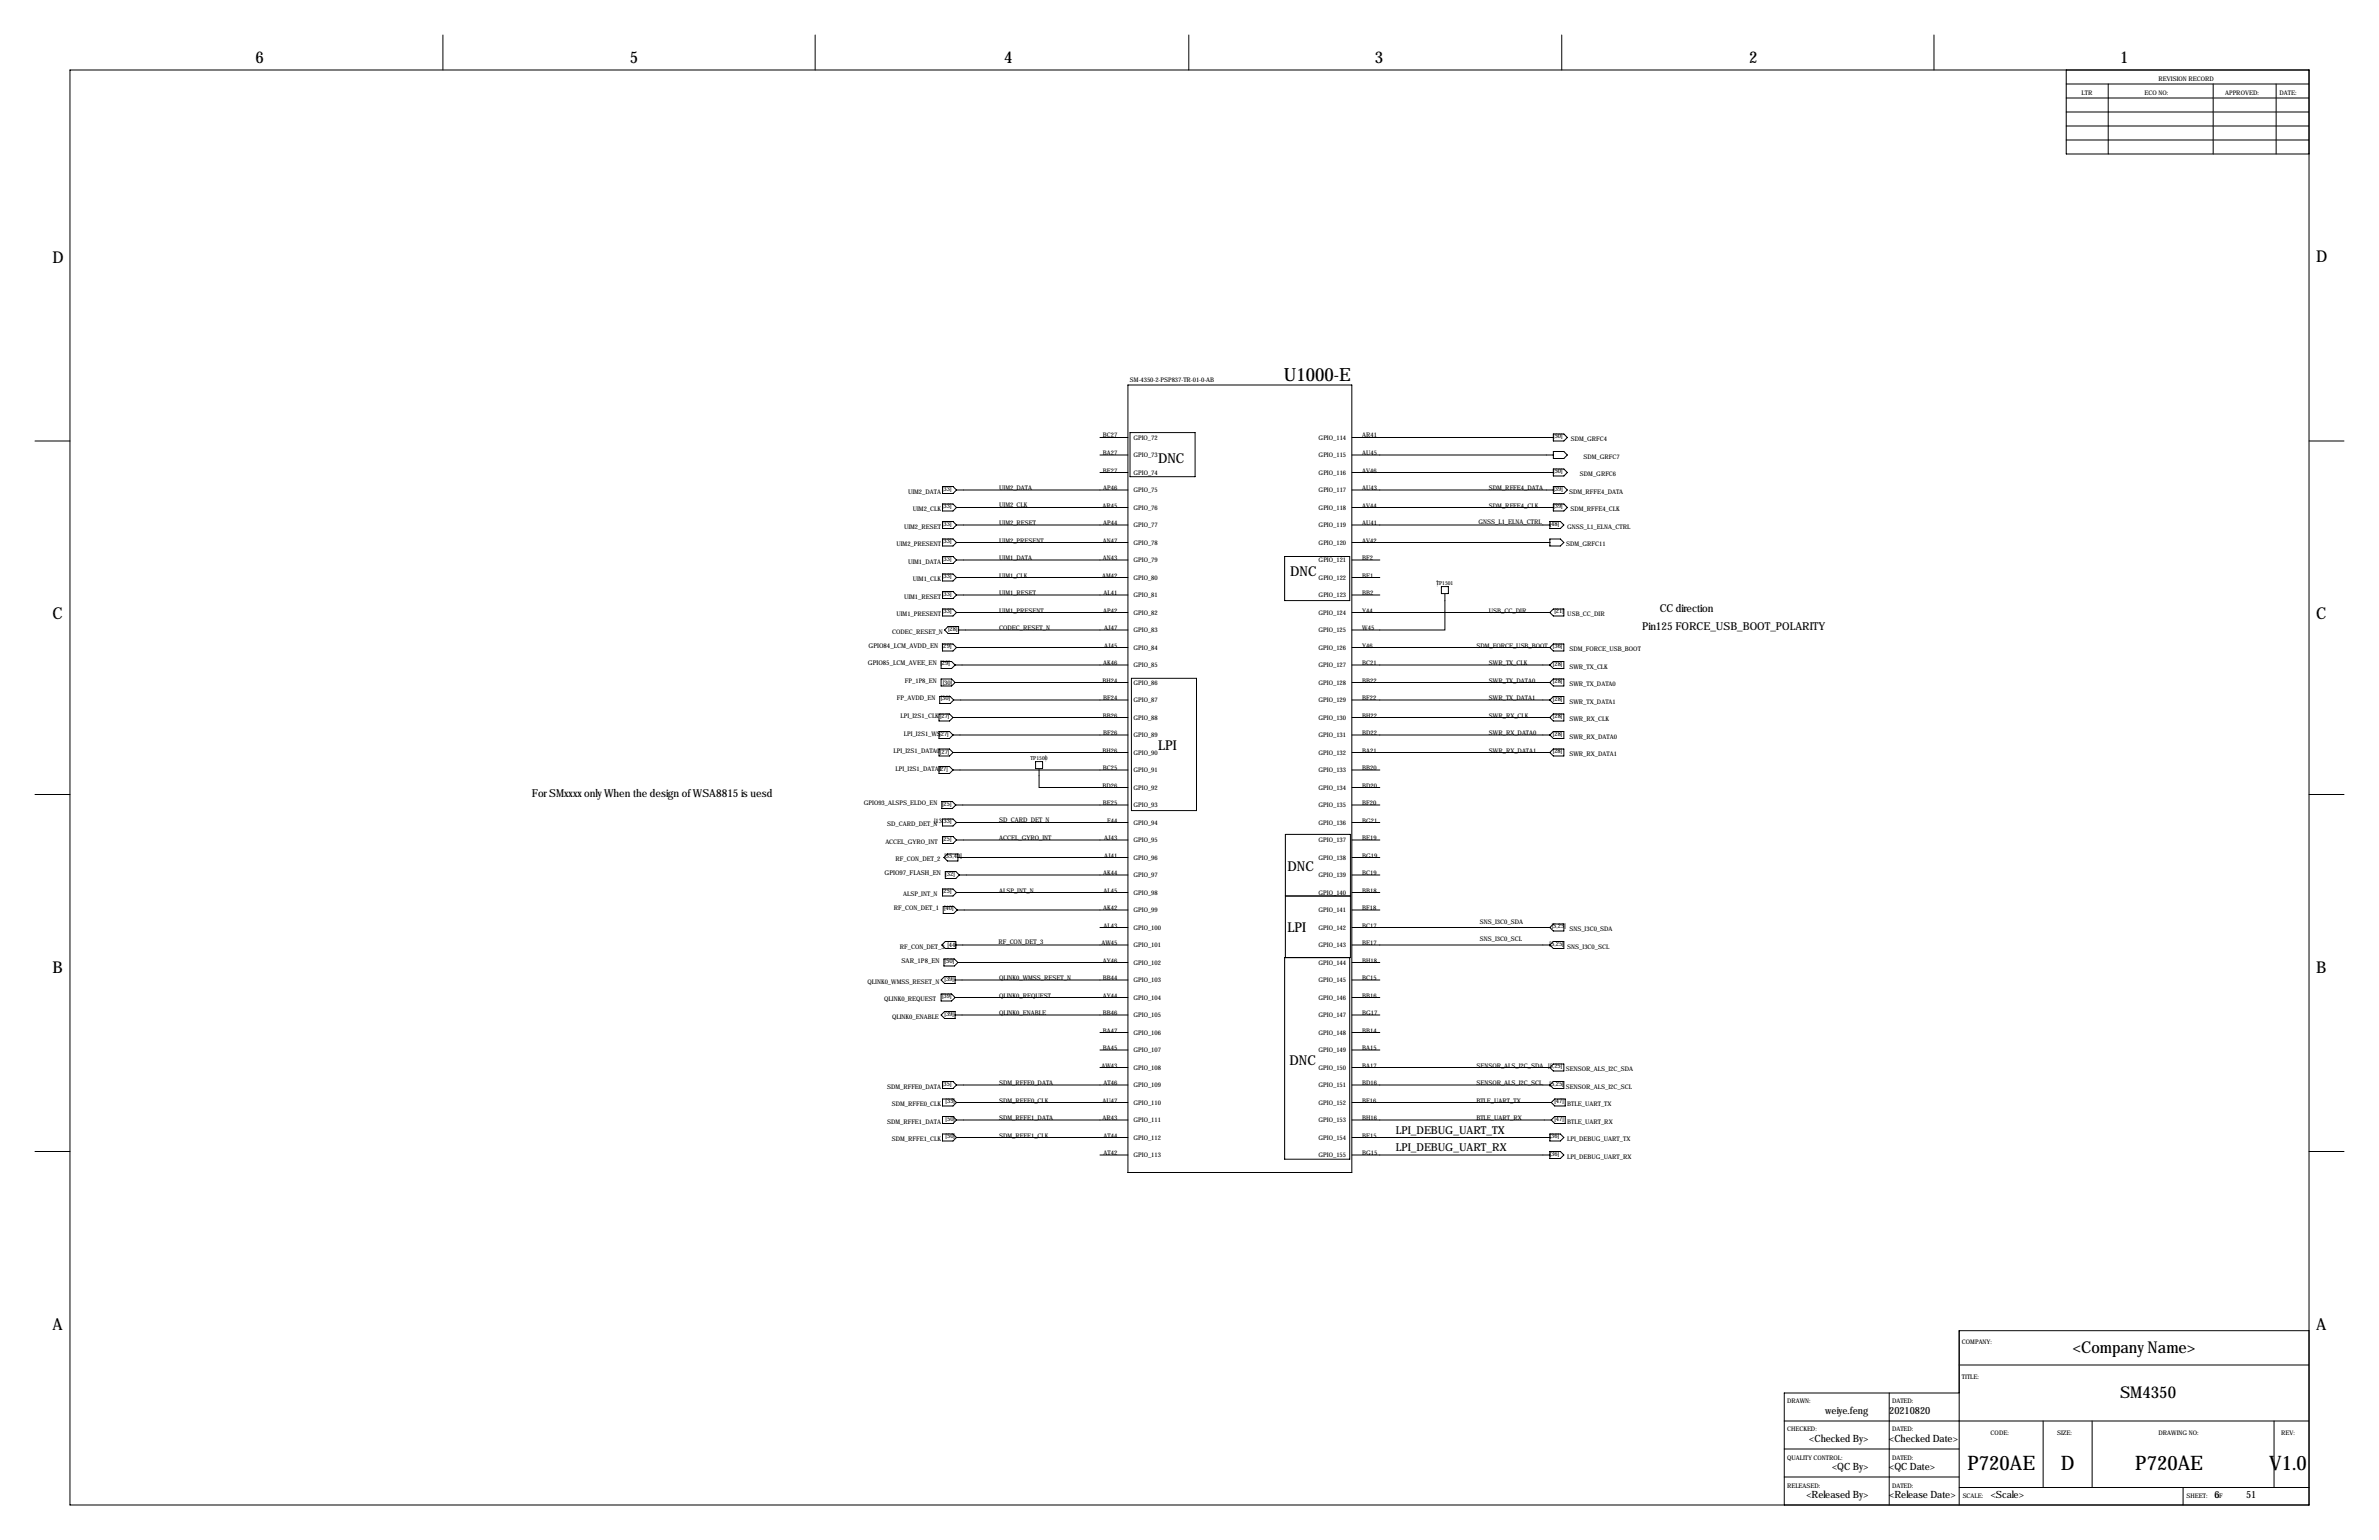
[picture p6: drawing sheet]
<svg xmlns="http://www.w3.org/2000/svg" width="864mm" height="559mm" viewBox="0 0 864 559" stroke-linecap="round" stroke-linejoin="round" font-family="sans-serif">
<defs><g id="words">
<g font-size="7.3">
<text x="714.2" y="533.3">P720AE</text>
<text x="748.1" y="533.3">D</text>
<text x="775.1" y="533.3">P720AE</text>
<text x="823.7" y="533.3">V1.0</text>
</g>
<text font-size="6.6" x="466.1" y="138.4">U1000-E</text>
<g font-size="5.9">
<text x="92.7" y="22.9">6</text>
<text x="228.6" y="22.9">5</text>
<text x="364.5" y="22.9">4</text>
<text x="499.1" y="22.9">3</text>
<text x="635" y="22.9">2</text>
<text x="769.6" y="22.9">1</text>
<text x="19.1" y="95.2">D</text>
<text x="840.7" y="95.2">D</text>
<text x="19.1" y="224.8">C</text>
<text x="840.7" y="224.8">C</text>
<text x="19.1" y="353.1">B</text>
<text x="840.7" y="353.1">B</text>
<text x="19.1" y="482.6">A</text>
<text x="840.7" y="482.6">A</text>
<text x="752.4" y="490.9">&lt;Company Name&gt;</text>
<text x="769.6" y="507.4">SM4350</text>
</g>
<g font-size="4.9">
<text x="420.4" y="167.9">DNC</text>
<text x="468.4" y="209">DNC</text>
<text x="420.4" y="272">LPI</text>
<text x="467.4" y="316">DNC</text>
<text x="467.4" y="338.3">LPI</text>
<text x="468.1" y="386.6">DNC</text>
</g>
<g font-size="4">
<text x="602.5" y="222.2">CC direction</text>
<text x="596.1" y="228.6">Pin125 FORCE_USB_BOOT_POLARITY</text>
<text x="193" y="289.1">For SMxxxx only When the design of WSA8815 is uesd</text>
<text x="506.7" y="411.5">LPI_DEBUG_UART_TX</text>
<text x="506.7" y="417.8">LPI_DEBUG_UART_RX</text>
</g>
<g font-size="3.6">
<text x="662.6" y="513">weiye.feng</text>
<text x="685.8" y="513">20210820</text>
<text x="656.8" y="523.2">&lt;Checked By&gt;</text>
<text x="685.8" y="523.2">&lt;Checked Date&gt;</text>
<text x="665.1" y="533.3">&lt;QC By&gt;</text>
<text x="685.8" y="533.3">&lt;QC Date&gt;</text>
<text x="655.7" y="543.5">&lt;Released By&gt;</text>
<text x="685.8" y="543.5">&lt;Release Date&gt;</text>
<text x="722.6" y="543.5">&lt;Scale&gt;</text>
<text x="803.9" y="543.5">6</text>
<text x="815.3" y="543.5">51</text>
</g>
<g font-size="2.4">
<text x="315.3" y="235">GPIO84_LCM_AVDD_EN [29]</text>
<text x="315.1" y="241.3">GPIO85_LCM_AVEE_EN [29]</text>
<text x="321.1" y="317.5">GPIO97_FLASH_EN</text>
<text x="343.2" y="317.8">[32]</text>
<text x="327.2" y="349.3">SAR_1P8_EN</text>
<text x="342.9" y="349.6">[50]</text>
</g>
<g font-size="2.3">
<text x="783.6" y="29.2">REVISION RECORD</text>
<text x="755.6" y="34.3">LTR</text>
<text x="778.5" y="34.3">ECO NO:</text>
<text x="807.7" y="34.3">APPROVED:</text>
<text x="827.5" y="34.3">DATE:</text>
<text x="410.2" y="138.7">SM-4350-2-PSP837-TR-01-0-AB</text>
<text x="400.4" y="158.7">BC27</text>
<text x="411.5" y="159.5">GPIO_72</text>
<text x="478.7" y="159.5">GPIO_114</text>
<text x="494.5" y="158.7">AR41</text>
<text x="563.9" y="159">[50]</text>
<text x="570.2" y="160">SDM_GRFC4</text>
<text x="400.4" y="165.1">BA27</text>
<text x="411.5" y="165.9">GPIO_73</text>
<text x="478.7" y="165.9">GPIO_115</text>
<text x="494.5" y="165.1">AU45</text>
<text x="574.8" y="166.4">SDM_GRFC7</text>
<text x="400.4" y="171.4">BE27</text>
<text x="411.5" y="172.2">GPIO_74</text>
<text x="478.7" y="172.2">GPIO_116</text>
<text x="494.5" y="171.4">AV46</text>
<text x="563.9" y="171.7">[50]</text>
<text x="573.5" y="172.7">SDM_GRFC6</text>
<text x="329.6" y="179.1">UIM2_DATA</text>
<text x="342" y="178.1">[33]</text>
<text x="362.7" y="177.8">UIM2_DATA</text>
<text x="400.5" y="177.8">AP46</text>
<text x="411.5" y="178.6">GPIO_75</text>
<text x="478.7" y="178.6">GPIO_117</text>
<text x="494.5" y="177.8">AU43</text>
<text x="540.5" y="177.8">SDM_RFFE4_DATA</text>
<text x="563.9" y="178.1">[39]</text>
<text x="569.6" y="179.1">SDM_RFFE4_DATA</text>
<text x="331.3" y="185.4">UIM2_CLK</text>
<text x="342" y="184.4">[33]</text>
<text x="362.7" y="184.1">UIM2_CLK</text>
<text x="400.2" y="184.1">AR45</text>
<text x="411.5" y="184.9">GPIO_76</text>
<text x="478.7" y="184.9">GPIO_118</text>
<text x="494.5" y="184.1">AV44</text>
<text x="540.5" y="184.1">SDM_RFFE4_CLK</text>
<text x="563.9" y="184.4">[39]</text>
<text x="570.1" y="185.4">SDM_RFFE4_CLK</text>
<text x="328.2" y="191.8">UIM2_RESET</text>
<text x="342" y="190.8">[33]</text>
<text x="362.7" y="190.5">UIM2_RESET</text>
<text x="400.5" y="190.5">AP44</text>
<text x="411.5" y="191.3">GPIO_77</text>
<text x="478.7" y="191.3">GPIO_119</text>
<text x="494.5" y="190.5">AU41</text>
<text x="536.7" y="190.2">GNSS_L1_ELNA_CTRL</text>
<text x="562.6" y="190.8">[48]</text>
<text x="568.9" y="191.8">GNSS_L1_ELNA_CTRL</text>
<text x="342" y="197.1">[33]</text>
<text x="362.7" y="196.8">UIM2_PRESENT</text>
<text x="400.4" y="196.8">AN47</text>
<text x="411.5" y="197.6">GPIO_78</text>
<text x="478.7" y="197.6">GPIO_120</text>
<text x="494.5" y="196.8">AV42</text>
<text x="325.4" y="198.1">UIM2_PRESENT</text>
<text x="342" y="203.5">[33]</text>
<text x="362.7" y="203.2">UIM1_DATA</text>
<text x="400.4" y="203.2">AN43</text>
<text x="411.5" y="204">GPIO_79</text>
<text x="478.7" y="204">GPIO_121</text>
<text x="494.5" y="203.2">BF2</text>
<text x="568.6" y="198.1">SDM_GRFC11</text>
<text x="329.6" y="204.5">UIM1_DATA</text>
<text x="342" y="209.8">[33]</text>
<text x="362.7" y="209.6">UIM1_CLK</text>
<text x="400.1" y="209.6">AM42</text>
<text x="494.5" y="209.6">BE1</text>
<text x="331.4" y="210.8">UIM1_CLK</text>
<text x="362.7" y="215.9">UIM1_RESET</text>
<text x="400.6" y="215.9">AL41</text>
<text x="411.5" y="210.3">GPIO_80</text>
<text x="478.7" y="210.3">GPIO_122</text>
<text x="494.5" y="215.9">BB2</text>
<text x="328.2" y="217.2">UIM1_RESET</text>
<text x="342" y="216.2">[33]</text>
<text x="411.5" y="216.7">GPIO_81</text>
<text x="478.7" y="216.7">GPIO_123</text>
<text x="325.4" y="223.5">UIM1_PRESENT</text>
<text x="342" y="222.5">[33]</text>
<text x="362.7" y="222.2">UIM1_PRESENT</text>
<text x="400.5" y="222.2">AP42</text>
<text x="411.5" y="223">GPIO_82</text>
<text x="478.7" y="223">GPIO_124</text>
<text x="494.5" y="222.2">Y44</text>
<text x="540.5" y="222.2">USB_CC_DIR</text>
<text x="564.3" y="222.5">[21]</text>
<text x="569" y="223.5">USB_CC_DIR</text>
<text x="323.9" y="229.9">CODEC_RESET_N</text>
<text x="344.2" y="228.9">[28]</text>
<text x="362.7" y="228.6">CODEC_RESET_N</text>
<text x="400.8" y="228.6">AJ47</text>
<text x="411.5" y="229.4">GPIO_83</text>
<text x="478.7" y="229.4">GPIO_125</text>
<text x="494.5" y="228.6">W45</text>
<text x="400.8" y="234.9">AJ45</text>
<text x="411.5" y="235.7">GPIO_84</text>
<text x="478.7" y="235.7">GPIO_126</text>
<text x="494.5" y="234.9">Y46</text>
<text x="535.9" y="234.9">SDM_FORCE_USB_BOOT [36]</text>
<text x="569.7" y="236.2">SDM_FORCE_USB_BOOT</text>
<text x="400.5" y="241.3">AK46</text>
<text x="411.5" y="242.1">GPIO_85</text>
<text x="478.7" y="242.1">GPIO_127</text>
<text x="494.5" y="241.3">BC21</text>
<text x="540.5" y="241.3">SWR_TX_CLK</text>
<text x="563.7" y="241.6">[28]</text>
<text x="569.7" y="242.6">SWR_TX_CLK</text>
<text x="328.5" y="247.7">FP_1P8_EN</text>
<text x="342.2" y="248.4">[30]</text>
<text x="400.2" y="247.6">BH24</text>
<text x="411.5" y="248.4">GPIO_86</text>
<text x="478.7" y="248.4">GPIO_128</text>
<text x="494.5" y="247.6">BB22</text>
<text x="540.5" y="247.6">SWR_TX_DATA0</text>
<text x="563.7" y="247.9">[28]</text>
<text x="569.7" y="248.9">SWR_TX_DATA0</text>
<text x="325.6" y="254">FP_AVDD_EN</text>
<text x="341.5" y="254">[30]</text>
<text x="400.5" y="254">BF24</text>
<text x="411.5" y="254.8">GPIO_87</text>
<text x="478.7" y="254.8">GPIO_129</text>
<text x="494.5" y="254">BF22</text>
<text x="540.5" y="254">SWR_TX_DATA1</text>
<text x="563.7" y="254.3">[28]</text>
<text x="569.7" y="255.3">SWR_TX_DATA1</text>
<text x="326.9" y="260.6">LPI_I2S1_CLK</text>
<text x="341.2" y="260.6">[27]</text>
<text x="400.4" y="260.3">BB26</text>
<text x="411.5" y="261.1">GPIO_88</text>
<text x="478.7" y="261.1">GPIO_130</text>
<text x="494.5" y="260.3">BH22</text>
<text x="540.5" y="260.3">SWR_RX_CLK</text>
<text x="563.7" y="260.6">[28]</text>
<text x="569.7" y="261.6">SWR_RX_CLK</text>
<text x="328.1" y="267">LPI_I2S1_WS[27]</text>
<text x="400.5" y="266.7">BF26</text>
<text x="411.5" y="267.5">GPIO_89</text>
<text x="478.7" y="267.5">GPIO_131</text>
<text x="494.5" y="266.7">BD22</text>
<text x="540.5" y="266.7">SWR_RX_DATA0</text>
<text x="563.7" y="267">[28]</text>
<text x="569.7" y="268">SWR_RX_DATA0</text>
<text x="324.3" y="273.3">LPI_I2S1_DATA0</text>
<text x="341.2" y="273.6">[27]</text>
<text x="400.2" y="273">BH26</text>
<text x="411.5" y="273.8">GPIO_90</text>
<text x="478.7" y="273.8">GPIO_132</text>
<text x="494.5" y="273">BA21</text>
<text x="540.5" y="273">SWR_RX_DATA1</text>
<text x="563.7" y="273.3">[28]</text>
<text x="569.7" y="274.3">SWR_RX_DATA1</text>
<text x="325.1" y="279.9">LPI_I2S1_DATA1</text>
<text x="340.7" y="279.7">[27]</text>
<text x="400.4" y="279.4">BC25</text>
<text x="411.5" y="280.2">GPIO_91</text>
<text x="478.7" y="280.2">GPIO_133</text>
<text x="494.5" y="279.4">BB20</text>
<text x="400.2" y="285.8">BD26</text>
<text x="411.5" y="286.5">GPIO_92</text>
<text x="478.7" y="286.5">GPIO_134</text>
<text x="494.5" y="285.8">BD20</text>
<text x="313.6" y="292.1">GPIO93_ALSPS_ELDO_EN</text>
<text x="342" y="292.4">[25]</text>
<text x="400.4" y="292.1">BE25</text>
<text x="411.5" y="292.9">GPIO_93</text>
<text x="478.7" y="292.9">GPIO_135</text>
<text x="494.5" y="292.1">BF20</text>
<text x="322" y="299.7">SD_CARD_DET_N</text>
<text x="339.1" y="298.7">[13,33]</text>
<text x="362.7" y="298.4">SD_CARD_DET_N</text>
<text x="401.9" y="298.4">F44</text>
<text x="411.5" y="299.2">GPIO_94</text>
<text x="478.7" y="299.2">GPIO_136</text>
<text x="494.5" y="298.4">BG21</text>
<text x="342" y="305.1">[25]</text>
<text x="362.7" y="304.8">ACCEL_GYRO_INT</text>
<text x="400.8" y="304.8">AJ43</text>
<text x="411.5" y="305.6">GPIO_95</text>
<text x="478.7" y="305.6">GPIO_137</text>
<text x="494.5" y="304.8">BE19</text>
<text x="321.4" y="306.1">ACCEL_GYRO_INT</text>
<text x="342.9" y="311.4">[35,40]</text>
<text x="400.8" y="311.1">AJ41</text>
<text x="411.5" y="311.9">GPIO_96</text>
<text x="478.7" y="311.9">GPIO_138</text>
<text x="494.5" y="311.1">BG19</text>
<text x="325.1" y="312.4">RF_CON_DET_2</text>
<text x="400.5" y="317.5">AK44</text>
<text x="494.5" y="317.5">BC19</text>
<text x="362.7" y="323.8">ALSP_INT_N</text>
<text x="400.6" y="323.8">AL45</text>
<text x="411.5" y="318.3">GPIO_97</text>
<text x="478.7" y="318.3">GPIO_139</text>
<text x="494.5" y="323.8">BB18</text>
<text x="327.8" y="325.1">ALSP_INT_N</text>
<text x="342" y="324.1">[25]</text>
<text x="411.5" y="324.6">GPIO_98</text>
<text x="478.7" y="324.6">GPIO_140</text>
<text x="324.5" y="330.2">RF_CON_DET_1</text>
<text x="342.8" y="330.2">[40]</text>
<text x="400.5" y="330.2">AK42</text>
<text x="411.5" y="331">GPIO_99</text>
<text x="478.7" y="331">GPIO_141</text>
<text x="494.5" y="330.2">BF18</text>
<text x="537.2" y="335.3">SNS_I3C0_SDA</text>
<text x="400.6" y="336.5">AL43</text>
<text x="411.5" y="337.3">GPIO_100</text>
<text x="478.7" y="337.3">GPIO_142</text>
<text x="494.5" y="336.5">BC17</text>
<text x="537.2" y="341.6">SNS_I3C0_SCL</text>
<text x="563.3" y="336.8">[5,25]</text>
<text x="569.7" y="337.8">SNS_I3C0_SDA</text>
<text x="326.6" y="344.2">RF_CON_DET_3 [44]</text>
<text x="362.4" y="342.4">RF_CON_DET_3</text>
<text x="399.8" y="342.9">AW45</text>
<text x="411.5" y="343.7">GPIO_101</text>
<text x="478.7" y="343.7">GPIO_143</text>
<text x="494.5" y="342.9">BE17</text>
<text x="562.5" y="343.2">[5,25]</text>
<text x="568.9" y="344.2">SNS_I3C0_SCL</text>
<text x="400.4" y="349.2">AY46</text>
<text x="411.5" y="350">GPIO_102</text>
<text x="478.7" y="350">GPIO_144</text>
<text x="494.5" y="349.2">BH18</text>
<text x="315" y="356.9">QLINK0_WMSS_RESET_N</text>
<text x="342.9" y="355.9">[39]</text>
<text x="362.7" y="355.6">QLINK0_WMSS_RESET_N</text>
<text x="400.4" y="355.6">BB44</text>
<text x="411.5" y="356.4">GPIO_103</text>
<text x="478.7" y="356.4">GPIO_145</text>
<text x="494.5" y="355.6">BC15</text>
<text x="321" y="363.2">QLINK0_REQUEST</text>
<text x="342" y="362.2">[39]</text>
<text x="362.7" y="361.9">QLINK0_REQUEST</text>
<text x="400.4" y="361.9">AY44</text>
<text x="411.5" y="362.7">GPIO_104</text>
<text x="478.7" y="362.7">GPIO_146</text>
<text x="494.5" y="361.9">BB16</text>
<text x="323.8" y="369.6">QLINK0_ENABLE</text>
<text x="342.9" y="368.6">[39]</text>
<text x="362.7" y="368.3">QLINK0_ENABLE</text>
<text x="400.4" y="368.3">BB46</text>
<text x="411.5" y="369.1">GPIO_105</text>
<text x="478.7" y="369.1">GPIO_147</text>
<text x="494.5" y="368.3">BG17</text>
<text x="400.4" y="374.6">BA47</text>
<text x="411.5" y="375.4">GPIO_106</text>
<text x="478.7" y="375.4">GPIO_148</text>
<text x="494.5" y="374.6">BB14</text>
<text x="400.4" y="381">BA45</text>
<text x="411.5" y="381.8">GPIO_107</text>
<text x="478.7" y="381.8">GPIO_149</text>
<text x="494.5" y="381">BA15</text>
<text x="399.8" y="387.3">AW43</text>
<text x="411.5" y="388.1">GPIO_108</text>
<text x="478.7" y="388.1">GPIO_150</text>
<text x="494.5" y="387.3">BA17</text>
<text x="535.9" y="387.3">SENSOR_ALS_I2C_SDA [5,25]</text>
<text x="568.4" y="388.6">SENSOR_ALS_I2C_SDA</text>
<text x="322" y="395">SDM_RFFE0_DATA</text>
<text x="342" y="394">[35]</text>
<text x="362.7" y="393.7">SDM_RFFE0_DATA</text>
<text x="400.6" y="393.7">AT46</text>
<text x="411.5" y="394.5">GPIO_109</text>
<text x="478.7" y="394.5">GPIO_151</text>
<text x="494.5" y="393.7">BD16</text>
<text x="535.9" y="393.7">SENSOR_ALS_I2C_SCL</text>
<text x="562.5" y="394">[5,25]</text>
<text x="568.4" y="395">SENSOR_ALS_I2C_SCL</text>
<text x="323.7" y="401.3">SDM_RFFE0_CLK</text>
<text x="343.3" y="400.3">[35]</text>
<text x="362.7" y="400">SDM_RFFE0_CLK</text>
<text x="400.2" y="400">AU47</text>
<text x="411.5" y="400.8">GPIO_110</text>
<text x="478.7" y="400.8">GPIO_152</text>
<text x="494.5" y="400">BF16</text>
<text x="535.9" y="400">BTLE_UART_TX</text>
<text x="564.2" y="400.3">[47]</text>
<text x="568.9" y="401.3">BTLE_UART_TX</text>
<text x="322" y="407.7">SDM_RFFE1_DATA</text>
<text x="343.3" y="406.7">[50]</text>
<text x="362.7" y="406.4">SDM_RFFE1_DATA</text>
<text x="400.2" y="406.4">AR43</text>
<text x="411.5" y="407.2">GPIO_111</text>
<text x="478.7" y="407.2">GPIO_153</text>
<text x="494.5" y="406.4">BH16</text>
<text x="535.9" y="406.4">BTLE_UART_RX</text>
<text x="564.2" y="406.7">[47]</text>
<text x="568.9" y="407.7">BTLE_UART_RX</text>
<text x="343.3" y="413">[50]</text>
<text x="362.7" y="412.8">SDM_RFFE1_CLK</text>
<text x="400.6" y="412.8">AT44</text>
<text x="411.5" y="413.5">GPIO_112</text>
<text x="478.7" y="413.5">GPIO_154</text>
<text x="494.5" y="412.8">BE15</text>
<text x="562.6" y="413">[36]</text>
<text x="323.7" y="414">SDM_RFFE1_CLK</text>
<text x="400.6" y="419.1">AT42</text>
<text x="411.5" y="419.9">GPIO_113</text>
<text x="478.7" y="419.9">GPIO_155</text>
<text x="494.5" y="419.1">BG15</text>
<text x="562.6" y="419.4">[36]</text>
<text x="568.9" y="414">LPI_DEBUG_UART_TX</text>
<text x="568.9" y="420.4">LPI_DEBUG_UART_RX</text>
<text x="712.2" y="487.7">COMPANY:</text>
<text x="712.2" y="500.4">TITLE:</text>
<text x="648.7" y="509.3">DRAWN:</text>
<text x="686.8" y="509.3">DATED:</text>
<text x="648.7" y="519.4">CHECKED:</text>
<text x="686.8" y="519.4">DATED:</text>
<text x="722.6" y="520.7">CODE:</text>
<text x="746.8" y="520.7">SIZE:</text>
<text x="783.6" y="520.7">DRAWING NO:</text>
<text x="828" y="520.7">REV:</text>
<text x="648.7" y="529.6">QUALITY CONTROL:</text>
<text x="686.8" y="529.6">DATED:</text>
<text x="648.7" y="539.8">RELEASED:</text>
<text x="686.8" y="539.8">DATED:</text>
<text x="712.5" y="543.6">SCALE:</text>
<text x="793.7" y="543.6">SHEET:</text>
<text x="804" y="543.6">OF</text>
</g>
<g font-size="2">
<text x="521.4" y="212.2">TP1501</text>
<text x="374.1" y="275.7">TP1500</text>
</g>
<g font-size=".4">
<text x="522" y="212.9" transform="rotate(-90 522 212.9)">T_POINT_0.6MM</text>
<text x="379.7" y="276.4" transform="rotate(-90 379.7 276.4)">T_POINT_0.6MM</text>
</g>
</g></defs>
<g fill="none" stroke="#000" stroke-width=".36">
<path d="M160.8 12.7v12.7M295.9 12.7v12.7M431.5 12.7v12.7M566.9 12.7v12.7M702.1 12.7v12.7M25.4 25.4h812.8v520.7h-812.8zM750.1 35.6h88.1M750.1 30.5h88.1M750.1 25.4v30.5h88.1M765.3 30.5v25.4M803.4 30.5v25.4M826.3 30.5v25.4"/>
<path d="M750.1 50.8h88.1M750.1 45.7h88.1M750.1 40.6h88.1M409.4 139.7h81.3v285.7h-81.3zM399.3 158.8h10.1M410.2 157h23.6v16h-23.6zM490.7 158.8h73.2M563.9 157.5h3.8l1.3 1.3-1.3 1.2h-3.8zM12.7 160h12.7M342.1 176.5h3.8l1.3 1.3-1.3 1.3h-3.8zM347.2 177.8h62.2M399.3 165.1h10.1"/>
<path d="M399.3 171.4h10.1M490.7 177.8h73.2M490.7 165.1h73.2M490.7 171.4h73.2M563.9 176.5h3.8l1.3 1.3-1.3 1.3h-3.8zM563.9 163.8h3.8l1.3 1.3-1.3 1.3h-3.8zM563.9 170.2h3.8l1.3 1.2-1.3 1.3h-3.8zM838.2 160h12.7M342.1 182.9h3.8l1.3 1.2-1.3 1.3h-3.8zM342.1 189.2h3.8l1.3 1.3-1.3 1.3h-3.8zM342.1 195.6h3.8l1.3 1.2-1.3 1.3h-3.8zM347.2 184.1h62.2"/>
<path d="M347.2 190.5h62.2M347.2 196.8h62.2M490.7 184.1h73.2M490.7 190.5h71.9M490.7 196.8h71.9M562.6 189.2h3.8l1.3 1.3-1.3 1.3h-3.8zM562.6 195.6h3.8l1.3 1.2-1.3 1.3h-3.8zM563.9 182.9h3.8l1.3 1.2-1.3 1.3h-3.8zM342.1 201.9h3.8l1.3 1.3-1.3 1.3h-3.8zM342.1 208.3h3.8l1.3 1.3-1.3 1.2h-3.8zM342.1 214.6h3.8l1.3 1.3-1.3 1.3h-3.8zM347.2 203.2h62.2"/>
<path d="M347.2 209.6h62.2M347.2 215.9h62.2M466.3 201.9h23.7v16h-23.7zM490.7 203.2h10.2M490.7 209.6h10.2M490.7 215.9h10.2M523.2 212.9h2.6v2.5h-2.6zM524.5 215.4v13.2h-33.8M342.1 221h3.8l1.3 1.2-1.3 1.3h-3.8zM342.1 233.7h3.8l1.3 1.2-1.3 1.3h-3.8zM342.9 228.6l1.3-1.3h3.8v2.6h-3.8zM347.2 222.2h62.2"/>
<path d="M347.2 234.9h62.2M348 228.6h61.4M490.7 222.2h71.9M490.7 234.9h71.9M562.6 222.2l1.3-1.2h3.8v2.5h-3.8zM562.6 234.9l1.3-1.2h3.8v2.5h-3.8zM340.9 259.1h3.8l1.2 1.2-1.2 1.3h-3.8zM341.1 252.7h3.8l1.3 1.3-1.3 1.3h-3.8zM341.6 240h3.8l1.3 1.3-1.3 1.3h-3.8zM341.6 246.4h3.8l1.3 1.2-1.3 1.3h-3.8zM346.2 254h63.2M346.7 241.3h62.7"/>
<path d="M346.7 247.6h62.7M410.7 246.1h23.6v48h-23.6zM490.7 241.3h71.9M490.7 247.6h71.9M490.7 254h71.9M562.6 241.3l1.3-1.3h3.8v2.6h-3.8zM562.6 247.6l1.3-1.2h3.8v2.5h-3.8zM562.6 254l1.3-1.3h3.8v2.6h-3.8zM340.9 265.4h3.8l1.2 1.3-1.2 1.3h-3.8zM340.9 271.8h3.8l1.2 1.2-1.2 1.3h-3.8zM340.9 278.1h3.8l1.2 1.3-1.2 1.3h-3.8zM345.9 260.3h63.5"/>
<path d="M345.9 266.7h63.5M345.9 273h63.5M345.9 279.4h63.5M375.9 276.4h2.6v2.5h-2.6zM377.2 278.9v6.9h32.2M490.7 260.3h71.9M490.7 266.7h71.9M490.7 273h71.9M490.7 279.4h10.2M562.6 260.3l1.3-1.2h3.8v2.5h-3.8zM562.6 266.7l1.3-1.3h3.8v2.6h-3.8zM562.6 273l1.3-1.2h3.8v2.5h-3.8z"/>
<path d="M12.7 288.3h12.7M341.9 290.8h3.8l1.3 1.3-1.3 1.3h-3.8zM342.1 297.2h3.8l1.3 1.2-1.3 1.3h-3.8zM347 292.1h62.4M347.2 298.4h62.2M490.7 285.8h10.2M490.7 292.1h10.2M490.7 298.4h10.2M838.2 288.3h12.7M342.1 303.5h3.8l1.3 1.3-1.3 1.3h-3.8zM342.6 311.1l1.3-1.2h3.8v2.5h-3.8zM343.2 316.2h3.8l1.2 1.3-1.2 1.3h-3.8z"/>
<path d="M347.2 304.8h62.2M347.7 311.1h61.7M348.2 317.5h61.2M490.7 304.8h10.2M490.7 311.1h10.2M490.7 317.5h10.2M342.1 322.6h3.8l1.3 1.2-1.3 1.3h-3.8zM342.4 328.9h3.8l1.3 1.3-1.3 1.3h-3.8zM347.2 323.8h62.2M347.5 330.2h61.9M399.3 336.5h10.1M466.6 325.1h23.6"/>
<path d="M490.7 323.8h10.2M490.7 330.2h10.2M490.7 336.5h71.9M562.6 336.5l1.3-1.2h3.8v2.5h-3.8zM341.6 355.6l1.3-1.3h3.8v2.6h-3.8zM341.9 342.9l1.3-1.3h3.8v2.6h-3.8zM342.6 348h3.9l1.2 1.2-1.2 1.3h-3.9zM346.7 355.6h62.7M347 342.9h62.4M347.7 349.2h61.7M466.6 347.5v-44.7h23.6v44.7h-23.9v73.1h23.7v-73.1M490.7 342.9h71.9"/>
<path d="M490.7 349.2h10.2M490.7 355.6h10.2M562.6 342.9l1.3-1.3h3.8v2.6h-3.8zM341.6 368.3l1.3-1.3h3.8v2.6h-3.8zM341.6 360.7h3.8l1.3 1.2-1.3 1.3h-3.8zM346.7 361.9h62.7M346.7 368.3h62.7M399.3 374.6h10.1M490.7 361.9h10.2M490.7 368.3h10.2M490.7 374.6h10.2M342.1 392.4h3.8l1.3 1.3-1.3 1.3h-3.8z"/>
<path d="M342.1 398.8h3.8l1.3 1.2-1.3 1.3h-3.8zM347.2 393.7h62.2M399.3 381h10.1M399.3 387.3h10.1M490.7 381h10.2M490.7 387.3h71.9M490.7 393.7h71.9M562.6 393.7l1.3-1.3h3.8v2.6h-3.8zM562.6 387.3l1.3-1.2h3.8v2.5h-3.8zM12.7 417.8h12.7M342.1 405.1h3.8l1.3 1.3-1.3 1.3h-3.8zM342.1 411.5h3.8l1.3 1.3-1.3 1.2h-3.8z"/>
<path d="M347.2 400h62.2M347.2 406.4h62.2M347.2 412.8h62.2M399.3 419.1h10.1M490.7 400h72.4M490.7 406.4h72.4M490.7 412.8h71.9M490.7 419.1h71.9M562.6 417.8h3.8l1.3 1.3-1.3 1.3h-3.8zM562.6 411.5h3.8l1.3 1.3-1.3 1.2h-3.8zM563.1 400l1.3-1.2h3.8v2.5h-3.8zM563.1 406.4l1.3-1.3h3.8v2.6h-3.8z"/>
<path d="M838.2 417.8h12.7M711.2 495.3h127M838.2 482.9h-127v63.2M647.7 515.6h190.5M685.8 505.5v40.6M711.2 505.5h-63.5v40.6M741.7 515.6v24.1M759.5 515.6v24.1M825.5 515.6v24.1M647.7 535.9h63.5M647.7 525.8h63.5M711.2 539.8h127"/>
<path d="M792.5 539.8v6.3"/>
</g>
<use href="#words"/>
</svg>
